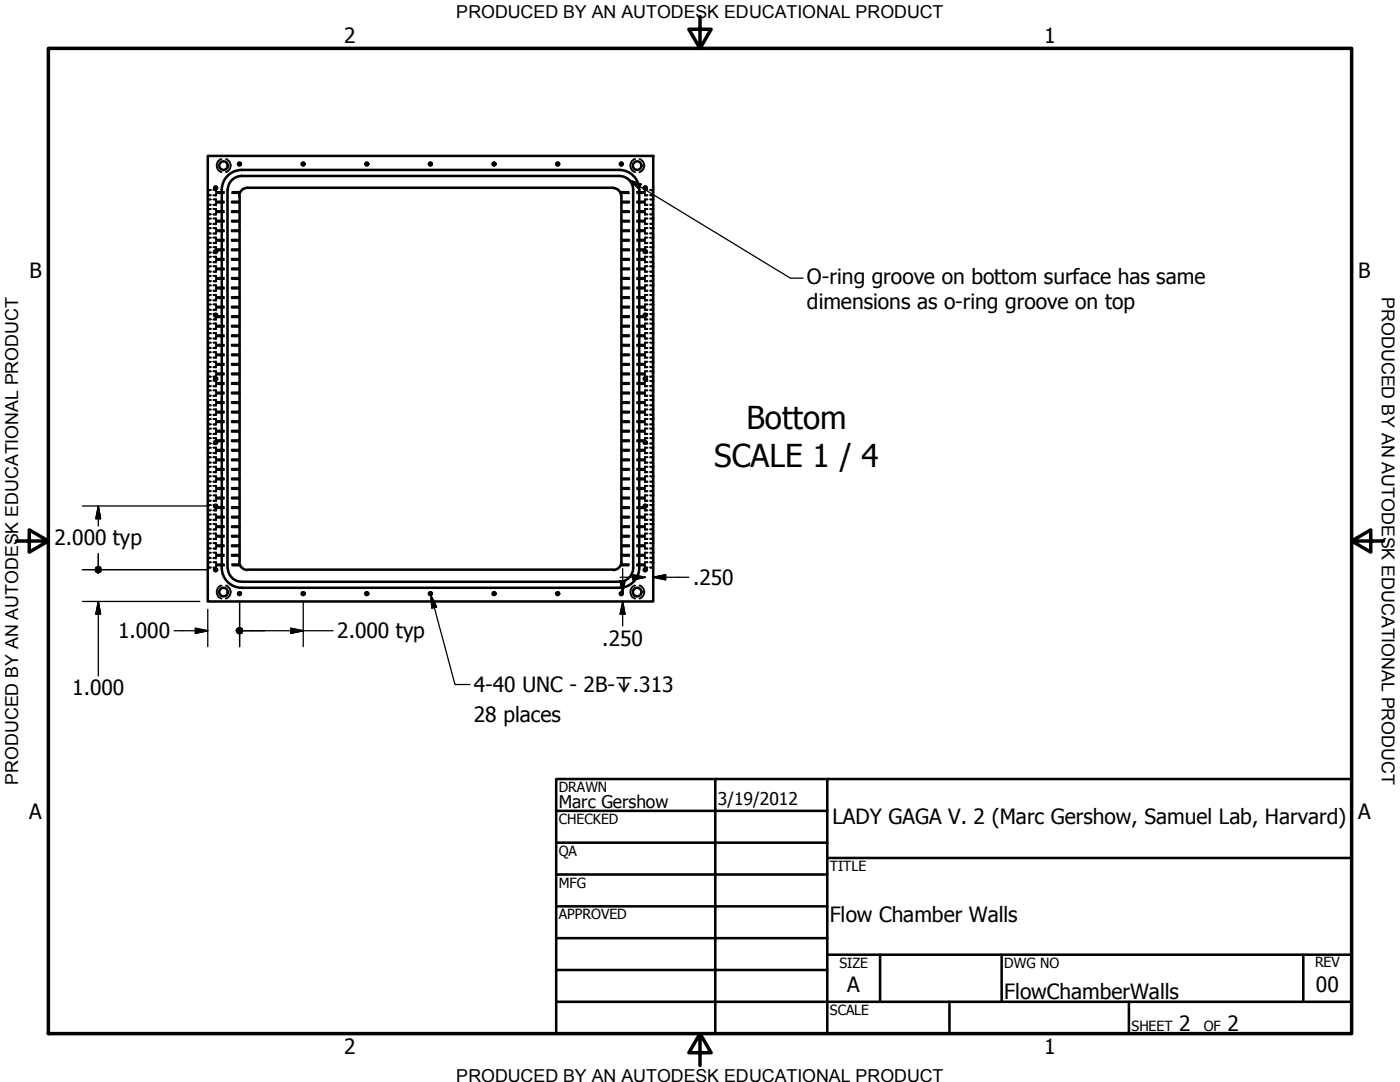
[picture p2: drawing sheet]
<svg xmlns="http://www.w3.org/2000/svg" width="279mm" height="216mm" viewBox="0 0 279 216" stroke-linecap="round" stroke-linejoin="round" font-family="sans-serif">
<defs><g id="words">
<g font-size="6.3">
<text x="149" y="85.6">Bottom</text>
<text x="142.5" y="93.1">SCALE 1 / 4</text>
</g>
<g font-size="4.2">
<text x="68.7" y="8.6">2</text>
<text x="208.4" y="8.6">1</text>
<text x="5.9" y="55.5">B</text>
<text x="161" y="56.7">O-ring groove on bottom surface has same</text>
<text x="271.1" y="55.5">B</text>
<text x="161" y="61.7">dimensions as o-ring groove on top</text>
<text x="10.9" y="108.8">2.000 typ</text>
<text x="138.3" y="116.7">.250</text>
<text x="23.6" y="127.4">1.000</text>
<text x="67.3" y="127.4">2.000 typ</text>
<text x="120.2" y="128.8">.250</text>
<text x="14.4" y="138.7">1.000</text>
<text x="94.6" y="138.1">4-40 UNC - 2B-↧.313</text>
<text x="94.6" y="144.1">28 places</text>
<text x="5.8" y="163.4">A</text>
<text x="166.1" y="164.5">LADY GAGA V. 2 (Marc Gershow, Samuel Lab, Harvard)</text>
<text x="271" y="163.4">A</text>
<text x="165.6" y="184">Flow Chamber Walls</text>
<text x="169.1" y="198">A</text>
<text x="262.6" y="198">00</text>
<text x="200.4" y="199.3">FlowChamberWalls</text>
<text x="235.3" y="205.7">2</text>
<text x="245" y="205.7">2</text>
<text x="68.7" y="210.3">2</text>
<text x="208.4" y="210.3">1</text>
</g>
<g font-size="3.6">
<text x="91.1" y="3.6">PRODUCED BY AN AUTODESK EDUCATIONAL PRODUCT</text>
<text x="275.8" y="59.3" transform="rotate(90 275.8 59.3)">PRODUCED BY AN AUTODESK EDUCATIONAL PRODUCT</text>
<text x="3.6" y="156.6" transform="rotate(-90 3.6 156.6)">PRODUCED BY AN AUTODESK EDUCATIONAL PRODUCT</text>
<text x="91.1" y="215.9">PRODUCED BY AN AUTODESK EDUCATIONAL PRODUCT</text>
</g>
<g font-size="3.5">
<text x="111.5" y="161.2">Marc Gershow</text>
<text x="143.3" y="160.7">3/19/2012</text>
</g>
<g font-size="2.8">
<text x="111.5" y="158">DRAWN</text>
<text x="111.5" y="164.4">CHECKED</text>
<text x="111.5" y="170.8">QA</text>
<text x="165.6" y="173.7">TITLE</text>
<text x="111.5" y="177.1">MFG</text>
<text x="111.5" y="183.5">APPROVED</text>
<text x="167.5" y="193.1">SIZE</text>
<text x="200.4" y="193.1">DWG NO</text>
<text x="262.4" y="193">REV</text>
<text x="165.6" y="202.5">SCALE</text>
<text x="225.8" y="205.7">SHEET</text>
<text x="240.2" y="205.7">OF</text>
</g>
</g></defs>
<!-- layer: Hidden (ANSI) -->
<g fill="none" stroke="#000" stroke-width=".38">
<path d="M41.5 39.1h.1M41.5 37.8h.1M41.5 39.7v.1M41.5 37.9h.6M41.5 39.8h.6M41.6 38.6v.3M41.6 37.9v.4M41.6 39.8v.4M41.6 38.9h.5M41.6 38.9l-.1 .1M42.6 38.9h.5M42.6 37.9h.5"/>
<path d="M42.6 39.8h.5M43.1 38.6v.5M43.1 37.8v.4M43.1 39.8v.3M43.1 38.5h1.6M43.1 38.3h1.7M44.2 31.8a1.37 1.37 0 0 0-1 1.3 1.37 1.37 0 0 0 1 1.3M45.1 31.8a1.37 1.37 0 0 1 .9 1.3 1.37 1.37 0 0 1-.9 1.3M46.3 38.5h1.6M46.4 38.3h1.6M123.8 38.3h1.7M124 38.5h1.5"/>
<path d="M126.7 31.8a1.37 1.37 0 0 0-.9 1.3 1.37 1.37 0 0 0 .9 1.3M127.1 38.3h1.6M127.1 38.5h1.6M127.6 31.8a1.37 1.37 0 0 1 1 1.3 1.37 1.37 0 0 1-1 1.3M128.7 37.8v.4M128.7 38.6v.5M128.7 39.8v.3M128.7 38.9h.5M128.7 37.9h.5M128.7 39.8h.5M129.7 37.9h.5v.4M129.7 39.8h.5v.4"/>
<path d="M129.7 38.9h.5M130.2 38.6v.3M130.2 38.9v.1M130.3 39.1h.1M130.4 37.8h-.1M130.4 39.7l-.1 .1M41.5 41h.1M41.5 42.9h.1M41.5 44.8h.1M41.5 46.7h.1M41.5 48.6h.1M41.5 50.5h.1"/>
<path d="M41.5 52.4h.1M41.5 54.3h.1M41.5 56.2h.1M41.5 58.1h.1M41.5 41.6v.1M41.5 43.5v.1M41.5 45.4v.1M41.5 47.3v.1M41.5 49.2v.1M41.5 51.1v.1M41.5 53v.1M41.5 54.9v.1"/>
<path d="M41.5 56.8v.1M41.5 58.7v.1M41.5 41.7h.6M41.5 43.6h.6M41.5 45.5h.6M41.5 47.4h.6M41.5 49.3h.6M41.5 51.2h.6M41.5 53.1h.6M41.5 55.1h.6M41.5 57h.6M41.5 58.9h.6"/>
<path d="M41.6 40.5v.3M41.6 42.4v.3M41.6 41.7v.4M41.6 44.3v.3M41.6 43.6v.4M41.6 46.2v.3M41.6 45.5v.4M41.6 48.1v.4M41.6 47.4v.4M41.6 50v.4M41.6 49.3v.4M41.6 51.9v.4"/>
<path d="M41.6 51.2v.4M41.6 53.8v.4M41.6 53.1v.4M41.6 55.8v.3M41.6 55.1v.3M41.6 57.7v.3M41.6 57v.3M41.6 59.6v.3M41.6 58.9v.3M41.6 40.8h.5M41.6 42.7h.5M41.6 44.6h.5"/>
<path d="M41.6 46.5h.5M41.6 48.5h.5M41.6 50.4h.5M41.6 52.3h.5M41.6 54.2h.5M41.6 56.1h.5M41.6 58h.5M41.6 59.9h.5M41.6 40.8l-.1 .1M41.6 42.7l-.1 .1M41.6 44.6l-.1 .1M41.6 46.5l-.1 .1"/>
<path d="M41.6 48.5h-.1M41.6 50.4h-.1M41.6 52.3h-.1M41.6 54.2h-.1M41.6 56.1h-.1M41.6 58h-.1M41.6 59.9h-.1M42.6 40.8h.5M42.6 42.7h.5M42.6 41.7h.5M42.6 44.6h.5M42.6 43.6h.5"/>
<path d="M42.6 46.5h.5M42.6 45.5h.5M42.6 48.5h.5M42.6 47.4h.5M42.6 50.4h.5M42.6 49.3h.5M42.6 52.3h.5M42.6 51.2h.5M42.6 54.2h.5M42.6 53.1h.5M42.6 56.1h.5M42.6 55.1h.5"/>
<path d="M42.6 58h.5M42.6 57h.5M42.6 59.9h.5M42.6 58.9h.5M43.1 40.5v.5M43.1 42.4v.5M43.1 41.7v.3M43.1 44.3v.5M43.1 43.6v.3M43.1 46.2v.5M43.1 45.5v.3M43.1 48.1v.5"/>
<path d="M43.1 47.4v.4M43.1 50v.5M43.1 49.3v.4M43.1 51.9v.5M43.1 51.2v.4M43.1 53.8v.5M43.1 53.1v.4M43.1 55.8v.4M43.1 55v.4M43.1 57.7v.4M43.1 56.9v.4M43.1 59.6v.4"/>
<path d="M43.1 58.8v.4M43.1 40.4h1.6M43.1 40.2h1.6M43.1 42.4h1.6M43.1 42.1h1.6M43.1 44.3h1.6M43.1 44h1.6M43.1 46.2h1.6M43.1 45.9h1.6M43.1 48.1h1.6M43.1 47.8h1.6M43.1 50h1.6"/>
<path d="M43.1 49.7h1.6M43.1 51.9h1.6M43.1 51.6h1.6M43.1 53.8h1.6M43.1 53.5h1.6M43.1 55.7h1.6M43.1 55.4h1.6M43.1 57.6h1.6M43.1 57.3h1.6M43.1 59.5h1.6M43.1 59.2h1.6M46.2 40.4h1.6"/>
<path d="M46.2 40.2h1.6M46.2 42.4h1.6M46.2 42.1h1.6M46.2 44.3h1.6M46.2 44h1.6M46.2 46.2h1.6M46.2 45.9h1.6M46.2 48.1h1.6M46.2 47.8h1.6M46.2 50h1.6M46.2 49.7h1.6M46.2 51.9h1.6"/>
<path d="M46.2 51.6h1.6M46.2 53.8h1.6M46.2 53.5h1.6M46.2 55.7h1.6M46.2 55.4h1.6M46.2 57.6h1.6M46.2 57.3h1.6M46.2 59.5h1.6M46.2 59.2h1.6M124 40.4h1.6M124 40.2h1.6M124 42.4h1.6"/>
<path d="M124 42.1h1.6M124 44.3h1.6M124 44h1.6M124 46.2h1.6M124 45.9h1.6M124 48.1h1.6M124 47.8h1.6M124 50h1.6M124 49.7h1.6M124 51.9h1.6M124 51.6h1.6M124 53.8h1.6"/>
<path d="M124 53.5h1.6M124 55.7h1.6M124 55.4h1.6M124 57.6h1.6M124 57.3h1.6M124 59.5h1.6M124 59.2h1.6M127.1 40.4h1.6M127.1 40.2h1.6M127.1 42.4h1.6M127.1 42.1h1.6M127.1 44.3h1.6"/>
<path d="M127.1 44h1.6M127.1 46.2h1.6M127.1 45.9h1.6M127.1 48.1h1.6M127.1 47.8h1.6M127.1 50h1.6M127.1 49.7h1.6M127.1 51.9h1.6M127.1 51.6h1.6M127.1 53.8h1.6M127.1 53.5h1.6M127.1 55.7h1.6"/>
<path d="M127.1 55.4h1.6M127.1 57.6h1.6M127.1 57.3h1.6M127.1 59.5h1.6M127.1 59.2h1.6M128.7 40.5v.5M128.7 41.7v.3M128.7 42.4v.5M128.7 43.6v.3M128.7 44.3v.5M128.7 45.5v.3M128.7 46.2v.5"/>
<path d="M128.7 47.4v.4M128.7 48.1v.5M128.7 49.3v.4M128.7 50v.5M128.7 51.2v.4M128.7 51.9v.5M128.7 53.1v.4M128.7 53.8v.5M128.7 55v.4M128.7 55.8v.4M128.7 56.9v.4M128.7 57.7v.4"/>
<path d="M128.7 58.8v.4M128.7 59.6v.4M128.7 40.8h.5M128.7 42.7h.5M128.7 41.7h.5M128.7 44.6h.5M128.7 43.6h.5M128.7 46.5h.5M128.7 45.5h.5M128.7 48.5h.5M128.7 47.4h.5M128.7 50.4h.5"/>
<path d="M128.7 49.3h.5M128.7 52.3h.5M128.7 51.2h.5M128.7 54.2h.5M128.7 53.1h.5M128.7 56.1h.5M128.7 55.1h.5M128.7 58h.5M128.7 57h.5M128.7 59.9h.5M128.7 58.9h.5M129.7 41.7h.5v.4"/>
<path d="M129.7 43.6h.5v.4M129.7 45.5h.5v.4M129.7 47.4h.5v.4M129.7 49.3h.5v.4M129.7 51.2h.5v.4M129.7 53.1h.5v.4M129.7 55.1h.5v.3M129.7 57h.5v.3M129.7 58.9h.5v.3M129.7 40.8h.5M129.7 42.7h.5M129.7 44.6h.5"/>
<path d="M129.7 46.5h.5M129.7 48.5h.5M129.7 50.4h.5M129.7 52.3h.5M129.7 54.2h.5M129.7 56.1h.5M129.7 58h.5M129.7 59.9h.5M130.2 40.5v.3M130.2 42.4v.3M130.2 44.3v.3M130.2 46.2v.3"/>
<path d="M130.2 48.1v.4M130.2 50v.4M130.2 51.9v.4M130.2 53.8v.4M130.2 55.8v.3M130.2 57.7v.3M130.2 59.6v.3M130.2 40.8v.1M130.2 42.7v.1M130.2 44.6v.1M130.2 46.5v.1M130.2 48.5h.1"/>
<path d="M130.2 50.4h.1M130.2 52.3h.1M130.2 54.2h.1M130.2 56.1h.1M130.2 58h.1M130.2 59.9h.1M130.3 41h.1M130.3 42.9h.1M130.3 44.8h.1M130.3 46.7h.1M130.3 48.6h.1M130.3 50.5h.1"/>
<path d="M130.3 52.4h.1M130.3 54.3h.1M130.3 56.2h.1M130.3 58.1h.1M130.4 41.6l-.1 .1M130.4 43.5l-.1 .1M130.4 45.4l-.1 .1M130.4 47.3l-.1 .1M130.4 49.2l-.1 .1M130.4 51.1l-.1 .1M130.4 53l-.1 .1M130.4 54.9l-.1 .1"/>
<path d="M130.4 56.8l-.1 .1M130.4 58.7l-.1 .1M41.5 60h.1M41.5 61.9h.1M41.5 63.8h.1M41.5 65.7h.1M41.5 67.6h.1M41.5 69.5h.1M41.5 71.4h.1M41.5 73.3h.1M41.5 75.2h.1M41.5 77.2h.1"/>
<path d="M41.5 79.1h.1M41.5 60.6v.1M41.5 62.5v.1M41.5 64.5h.1M41.5 66.4h.1M41.5 68.3h.1M41.5 70.2h.1M41.5 72.1h.1M41.5 74h.1M41.5 75.9h.1M41.5 77.8v.1M41.5 79.7v.1"/>
<path d="M41.5 60.8h.6M41.5 62.7h.6M41.5 64.6h.6M41.5 66.5h.6M41.5 68.4h.6M41.5 70.3h.6M41.5 72.2h.6M41.5 74.1h.6M41.5 76h.6M41.5 77.9h.6M41.5 79.8h.6M41.6 61.5v.3"/>
<path d="M41.6 60.8v.4M41.6 63.4v.3M41.6 62.7v.4M41.6 65.3v.3M41.6 64.6v.4M41.6 67.2v.3M41.6 66.5v.4M41.6 69.1v.3M41.6 68.4v.4M41.6 71v.3M41.6 70.3v.4M41.6 72.9v.3"/>
<path d="M41.6 72.2v.4M41.6 74.8v.3M41.6 74.1v.4M41.6 76.7v.3M41.6 76v.4M41.6 78.6v.3M41.6 77.9v.4M41.6 79.8v.4M41.6 61.8h.5M41.6 63.7h.5M41.6 65.6h.5M41.6 67.5h.5"/>
<path d="M41.6 69.4h.5M41.6 71.3h.5M41.6 73.2h.5M41.6 75.1h.5M41.6 77h.5M41.6 78.9h.5M41.6 61.8h-.1M41.6 63.7l-.1 .1M41.6 65.6l-.1 .1M41.6 67.5l-.1 .1M41.6 69.4l-.1 .1M41.6 71.3l-.1 .1"/>
<path d="M41.6 73.2l-.1 .1M41.6 75.1l-.1 .1M41.6 77l-.1 .1M41.6 78.9l-.1 .1M42.6 61.8h.5M42.6 60.8h.5M42.6 63.7h.5M42.6 62.7h.5M42.6 65.6h.5M42.6 64.6h.5M42.6 67.5h.5M42.6 66.5h.5"/>
<path d="M42.6 69.4h.5M42.6 68.4h.5M42.6 71.3h.5M42.6 70.3h.5M42.6 73.2h.5M42.6 72.2h.5M42.6 75.1h.5M42.6 74.1h.5M42.6 77h.5M42.6 76h.5M42.6 78.9h.5M42.6 77.9h.5"/>
<path d="M42.6 79.8h.5M43.1 61.5v.4M43.1 60.7v.4M43.1 63.4v.4M43.1 62.6v.4M43.1 65.3v.4M43.1 64.5v.4M43.1 67.2v.4M43.1 66.4v.4M43.1 69.1v.4M43.1 68.3v.4M43.1 71v.4"/>
<path d="M43.1 70.2v.4M43.1 72.9v.4M43.1 72.1v.4M43.1 74.8v.4M43.1 74v.4M43.1 76.7v.5M43.1 75.9v.4M43.1 78.6v.5M43.1 77.9v.3M43.1 79.8v.3M43.1 61.4h1.6M43.1 61.2h1.6"/>
<path d="M43.1 63.3h1.6M43.1 63.1h1.6M43.1 65.2h1.6M43.1 65h1.6M43.1 67.1h1.6M43.1 66.9h1.6M43.1 69h1.6M43.1 68.8h1.6M43.1 70.9h1.6M43.1 70.7h1.6M43.1 72.8h1.6M43.1 72.6h1.6"/>
<path d="M43.1 74.7h1.6M43.1 74.5h1.6M43.1 76.6h1.6M43.1 76.4h1.6M43.1 78.5h1.6M43.1 78.3h1.6M46.2 61.4h1.6M46.2 61.2h1.6M46.2 63.3h1.6M46.2 63.1h1.6M46.2 65.2h1.6M46.2 65h1.6"/>
<path d="M46.2 67.1h1.6M46.2 66.9h1.6M46.2 69h1.6M46.2 68.8h1.6M46.2 70.9h1.6M46.2 70.7h1.6M46.2 72.8h1.6M46.2 72.6h1.6M46.2 74.7h1.6M46.2 74.5h1.6M46.2 76.6h1.6M46.2 76.4h1.6"/>
<path d="M46.2 78.5h1.6M46.2 78.3h1.6M124 61.4h1.6M124 61.2h1.6M124 63.3h1.6M124 63.1h1.6M124 65.2h1.6M124 65h1.6M124 67.1h1.6M124 66.9h1.6M124 69h1.6M124 68.8h1.6"/>
<path d="M124 70.9h1.6M124 70.7h1.6M124 72.8h1.6M124 72.6h1.6M124 74.7h1.6M124 74.5h1.6M124 76.6h1.6M124 76.4h1.6M124 78.5h1.6M124 78.3h1.6M127.1 61.4h1.6M127.1 61.2h1.6"/>
<path d="M127.1 63.3h1.6M127.1 63.1h1.6M127.1 65.2h1.6M127.1 65h1.6M127.1 67.1h1.6M127.1 66.9h1.6M127.1 69h1.6M127.1 68.8h1.6M127.1 70.9h1.6M127.1 70.7h1.6M127.1 72.8h1.6M127.1 72.6h1.6"/>
<path d="M127.1 74.7h1.6M127.1 74.5h1.6M127.1 76.6h1.6M127.1 76.4h1.6M127.1 78.5h1.6M127.1 78.3h1.6M128.7 60.7v.4M128.7 61.5v.4M128.7 62.6v.4M128.7 63.4v.4M128.7 64.5v.4M128.7 65.3v.4"/>
<path d="M128.7 66.4v.4M128.7 67.2v.4M128.7 68.3v.4M128.7 69.1v.4M128.7 70.2v.4M128.7 71v.4M128.7 72.1v.4M128.7 72.9v.4M128.7 74v.4M128.7 74.8v.4M128.7 75.9v.4M128.7 76.7v.5"/>
<path d="M128.7 77.9v.3M128.7 78.6v.5M128.7 79.8v.3M128.7 61.8h.5M128.7 60.8h.5M128.7 63.7h.5M128.7 62.7h.5M128.7 65.6h.5M128.7 64.6h.5M128.7 67.5h.5M128.7 66.5h.5M128.7 69.4h.5"/>
<path d="M128.7 68.4h.5M128.7 71.3h.5M128.7 70.3h.5M128.7 73.2h.5M128.7 72.2h.5M128.7 75.1h.5M128.7 74.1h.5M128.7 77h.5M128.7 76h.5M128.7 78.9h.5M128.7 77.9h.5M128.7 79.8h.5"/>
<path d="M129.7 60.8h.5v.4M129.7 62.7h.5v.4M129.7 64.6h.5v.4M129.7 66.5h.5v.4M129.7 68.4h.5v.4M129.7 70.3h.5v.4M129.7 72.2h.5v.4M129.7 74.1h.5v.4M129.7 76h.5v.4M129.7 77.9h.5v.4M129.7 79.8h.5v.4M129.7 61.8h.5"/>
<path d="M129.7 63.7h.5M129.7 65.6h.5M129.7 67.5h.5M129.7 69.4h.5M129.7 71.3h.5M129.7 73.2h.5M129.7 75.1h.5M129.7 77h.5M129.7 78.9h.5M130.2 61.5v.3M130.2 63.4v.3M130.2 65.3v.3"/>
<path d="M130.2 67.2v.3M130.2 69.1v.3M130.2 71v.3M130.2 72.9v.3M130.2 74.8v.3M130.2 76.7v.3M130.2 78.6v.3M130.2 61.8h.1M130.2 63.7v.1M130.2 65.6v.1M130.2 67.5v.1M130.2 69.4v.1"/>
<path d="M130.2 71.3v.1M130.2 73.2v.1M130.2 75.1v.1M130.2 77v.1M130.2 78.9v.1M130.3 60h.1M130.3 61.9h.1M130.3 63.8h.1M130.3 65.7h.1M130.3 67.6h.1M130.3 69.5h.1M130.3 71.4h.1"/>
<path d="M130.3 73.3h.1M130.3 75.2h.1M130.3 77.2h.1M130.3 79.1h.1M130.4 60.6l-.1 .1M130.4 62.5l-.1 .1M130.4 64.5h-.1M130.4 66.4h-.1M130.4 68.3h-.1M130.4 70.2h-.1M130.4 72.1h-.1M130.4 74h-.1"/>
<path d="M130.4 75.9h-.1M130.4 77.8l-.1 .1M130.4 79.7l-.1 .1M41.5 81h.1M41.5 82.9h.1M41.5 84.8h.1M41.5 86.7h.1M41.5 88.6h.1M41.5 90.5h.1M41.5 92.4h.1M41.5 94.3h.1M41.5 96.2h.1"/>
<path d="M41.5 98.1h.1M41.5 81.6v.1M41.5 83.5v.1M41.5 85.4v.1M41.5 87.3v.1M41.5 89.2v.1M41.5 91.1v.1M41.5 93v.1M41.5 94.9v.1M41.5 96.8v.1M41.5 98.7v.1M41.5 81.7h.6"/>
<path d="M41.5 83.6h.6M41.5 85.5h.6M41.5 87.4h.6M41.5 89.3h.6M41.5 91.2h.6M41.5 93.2h.6M41.5 95.1h.6M41.5 97h.6M41.5 98.9h.6M41.6 80.5v.3M41.6 82.4v.3M41.6 81.7v.4"/>
<path d="M41.6 84.3v.3M41.6 83.6v.4M41.6 86.2v.4M41.6 85.5v.4M41.6 88.1v.4M41.6 87.4v.4M41.6 90v.4M41.6 89.3v.4M41.6 91.9v.4M41.6 91.2v.4M41.6 93.9v.3M41.6 93.2v.3"/>
<path d="M41.6 95.8v.3M41.6 95.1v.3M41.6 97.7v.3M41.6 97v.3M41.6 99.6v.3M41.6 98.9v.4M41.6 80.8h.5M41.6 82.7h.5M41.6 84.6h.5M41.6 86.6h.5M41.6 88.5h.5M41.6 90.4h.5"/>
<path d="M41.6 92.3h.5M41.6 94.2h.5M41.6 96.1h.5M41.6 98h.5M41.6 99.9h.5M41.6 80.8l-.1 .1M41.6 82.7l-.1 .1M41.6 84.6l-.1 .1M41.6 86.6h-.1M41.6 88.5h-.1M41.6 90.4h-.1M41.6 92.3h-.1"/>
<path d="M41.6 94.2h-.1M41.6 96.1h-.1M41.6 98h-.1M41.6 99.9h-.1M42.6 80.8h.5M42.6 82.7h.5M42.6 81.7h.5M42.6 84.6h.5M42.6 83.6h.5M42.6 86.6h.5M42.6 85.5h.5M42.6 88.5h.5"/>
<path d="M42.6 87.4h.5M42.6 90.4h.5M42.6 89.3h.5M42.6 92.3h.5M42.6 91.2h.5M42.6 94.2h.5M42.6 93.2h.5M42.6 96.1h.5M42.6 95.1h.5M42.6 98h.5M42.6 97h.5M42.6 99.9h.5"/>
<path d="M42.6 98.9h.5M43.1 80.5v.5M43.1 82.4v.5M43.1 81.7v.3M43.1 84.3v.5M43.1 83.6v.3M43.1 86.2v.5M43.1 85.5v.4M43.1 88.1v.5M43.1 87.4v.4M43.1 90v.5M43.1 89.3v.4"/>
<path d="M43.1 91.9v.5M43.1 91.2v.4M43.1 93.9v.4M43.1 93.1v.4M43.1 95.8v.4M43.1 95v.4M43.1 97.7v.4M43.1 96.9v.4M43.1 99.6v.4M43.1 98.8v.4M43.1 80.5h1.6M43.1 80.2h1.6"/>
<path d="M43.1 82.4h1.6M43.1 82.1h1.6M43.1 84.3h1.6M43.1 84h1.6M43.1 86.2h1.6M43.1 85.9h1.6M43.1 88.1h1.6M43.1 87.8h1.6M43.1 90h1.6M43.1 89.7h1.6M43.1 91.9h1.6M43.1 91.6h1.6"/>
<path d="M43.1 93.8h1.6M43.1 93.5h1.6M43.1 95.7h1.6M43.1 95.4h1.6M43.1 97.6h1.6M43.1 97.3h1.6M43.1 99.5h1.6M43.1 99.3h1.6M46.2 80.5h1.6M46.2 80.2h1.6M46.2 82.4h1.6M46.2 82.1h1.6"/>
<path d="M46.2 84.3h1.6M46.2 84h1.6M46.2 86.2h1.6M46.2 85.9h1.6M46.2 88.1h1.6M46.2 87.8h1.6M46.2 90h1.6M46.2 89.7h1.6M46.2 91.9h1.6M46.2 91.6h1.6M46.2 93.8h1.6M46.2 93.5h1.6"/>
<path d="M46.2 95.7h1.6M46.2 95.4h1.6M46.2 97.6h1.6M46.2 97.3h1.6M46.2 99.5h1.6M46.2 99.3h1.6M124 80.5h1.6M124 80.2h1.6M124 82.4h1.6M124 82.1h1.6M124 84.3h1.6M124 84h1.6"/>
<path d="M124 86.2h1.6M124 85.9h1.6M124 88.1h1.6M124 87.8h1.6M124 90h1.6M124 89.7h1.6M124 91.9h1.6M124 91.6h1.6M124 93.8h1.6M124 93.5h1.6M124 95.7h1.6M124 95.4h1.6"/>
<path d="M124 97.6h1.6M124 97.3h1.6M124 99.5h1.6M124 99.3h1.6M127.1 80.5h1.6M127.1 80.2h1.6M127.1 82.4h1.6M127.1 82.1h1.6M127.1 84.3h1.6M127.1 84h1.6M127.1 86.2h1.6M127.1 85.9h1.6"/>
<path d="M127.1 88.1h1.6M127.1 87.8h1.6M127.1 90h1.6M127.1 89.7h1.6M127.1 91.9h1.6M127.1 91.6h1.6M127.1 93.8h1.6M127.1 93.5h1.6M127.1 95.7h1.6M127.1 95.4h1.6M127.1 97.6h1.6M127.1 97.3h1.6"/>
<path d="M127.1 99.5h1.6M127.1 99.3h1.6M128.7 80.5v.5M128.7 81.7v.3M128.7 82.4v.5M128.7 83.6v.3M128.7 84.3v.5M128.7 85.5v.4M128.7 86.2v.5M128.7 87.4v.4M128.7 88.1v.5M128.7 89.3v.4"/>
<path d="M128.7 90v.5M128.7 91.2v.4M128.7 91.9v.5M128.7 93.1v.4M128.7 93.9v.4M128.7 95v.4M128.7 95.8v.4M128.7 96.9v.4M128.7 97.7v.4M128.7 98.8v.4M128.7 99.6v.4M128.7 80.8h.5"/>
<path d="M128.7 82.7h.5M128.7 81.7h.5M128.7 84.6h.5M128.7 83.6h.5M128.7 86.6h.5M128.7 85.5h.5M128.7 88.5h.5M128.7 87.4h.5M128.7 90.4h.5M128.7 89.3h.5M128.7 92.3h.5M128.7 91.2h.5"/>
<path d="M128.7 94.2h.5M128.7 93.2h.5M128.7 96.1h.5M128.7 95.1h.5M128.7 98h.5M128.7 97h.5M128.7 99.9h.5M128.7 98.9h.5M129.7 81.7h.5v.4M129.7 83.6h.5v.4M129.7 85.5h.5v.4M129.7 87.4h.5v.4"/>
<path d="M129.7 89.3h.5v.4M129.7 91.2h.5v.4M129.7 93.2h.5v.3M129.7 95.1h.5v.3M129.7 97h.5v.3M129.7 98.9h.5v.4M129.7 80.8h.5M129.7 82.7h.5M129.7 84.6h.5M129.7 86.6h.5M129.7 88.5h.5M129.7 90.4h.5"/>
<path d="M129.7 92.3h.5M129.7 94.2h.5M129.7 96.1h.5M129.7 98h.5M129.7 99.9h.5M130.2 80.5v.3M130.2 82.4v.3M130.2 84.3v.3M130.2 86.2v.4M130.2 88.1v.4M130.2 90v.4M130.2 91.9v.4"/>
<path d="M130.2 93.9v.3M130.2 95.8v.3M130.2 97.7v.3M130.2 99.6v.3M130.2 80.8v.1M130.2 82.7v.1M130.2 84.6v.1M130.2 86.6h.1M130.2 88.5h.1M130.2 90.4h.1M130.2 92.3h.1M130.2 94.2h.1"/>
<path d="M130.2 96.1h.1M130.2 98h.1M130.2 99.9h.1M130.3 81h.1M130.3 82.9h.1M130.3 84.8h.1M130.3 86.7h.1M130.3 88.6h.1M130.3 90.5h.1M130.3 92.4h.1M130.3 94.3h.1M130.3 96.2h.1"/>
<path d="M130.3 98.1h.1M130.4 81.6l-.1 .1M130.4 83.5l-.1 .1M130.4 85.4l-.1 .1M130.4 87.3l-.1 .1M130.4 89.2l-.1 .1M130.4 91.1l-.1 .1M130.4 93l-.1 .1M130.4 94.9l-.1 .1M130.4 96.8l-.1 .1M130.4 98.7l-.1 .1M41.5 100h.1"/>
<path d="M41.5 101.9h.1M41.5 103.8h.1M41.5 105.7h.1M41.5 107.6h.1M41.5 109.5h.1M41.5 111.4h.1M41.5 113.3h.1M41.5 100.6v.1M41.5 102.6h.1M41.5 104.5h.1M41.5 106.4h.1M41.5 108.3h.1"/>
<path d="M41.5 110.2h.1M41.5 112.1h.1M41.5 100.8h.6M41.5 102.7h.6M41.5 104.6h.6M41.5 106.5h.6M41.5 108.4h.6M41.5 110.3h.6M41.5 112.2h.6M41.6 101.5v.3M41.6 100.8v.4M41.6 103.4v.3"/>
<path d="M41.6 102.7v.4M41.6 105.3v.3M41.6 104.6v.4M41.6 107.2v.3M41.6 106.5v.4M41.6 109.1v.3M41.6 108.4v.4M41.6 111v.3M41.6 110.3v.4M41.6 112.9v.3M41.6 112.2v.4M41.6 101.8h.5"/>
<path d="M41.6 103.7h.5M41.6 105.6h.5M41.6 107.5h.5M41.6 109.4h.5M41.6 111.3h.5M41.6 113.2h.5M41.6 101.8l-.1 .1M41.6 103.7l-.1 .1M41.6 105.6l-.1 .1M41.6 107.5l-.1 .1M41.6 109.4l-.1 .1M41.6 111.3l-.1 .1"/>
<path d="M41.6 113.2l-.1 .1M42.6 101.8h.5M42.6 100.8h.5M42.6 103.7h.5M42.6 102.7h.5M42.6 105.6h.5M42.6 104.6h.5M42.6 107.5h.5M42.6 106.5h.5M42.6 109.4h.5M42.6 108.4h.5M42.6 111.3h.5"/>
<path d="M42.6 110.3h.5M42.6 113.2h.5M42.6 112.2h.5M43.1 101.5v.4M43.1 100.7v.4M43.1 103.4v.4M43.1 102.6v.4M43.1 105.3v.4M43.1 104.5v.4M43.1 107.2v.4M43.1 106.4v.4M43.1 109.1v.4"/>
<path d="M43.1 108.3v.4M43.1 111v.4M43.1 110.2v.4M43.1 112.9v.4M43.1 112.1v.4M43.1 101.4h1.6M43.1 101.2h1.6M43.1 103.3h1.6M43.1 103.1h1.6M43.1 105.2h1.6M43.1 105h1.6M43.1 107.1h1.6"/>
<path d="M43.1 106.9h1.6M43.1 109h1.6M43.1 108.8h1.6M43.1 110.9h1.6M43.1 110.7h1.6M43.1 112.8h1.7M43.1 112.6h1.6M44.2 116.8a1.37 1.37 0 0 0-1 1.3 1.37 1.37 0 0 0 1 1.3M45.1 116.8a1.37 1.37 0 0 1 .9 1.3 1.37 1.37 0 0 1-.9 1.3M46.2 101.4h1.6M46.2 101.2h1.6M46.2 103.3h1.6"/>
<path d="M46.2 103.1h1.6M46.2 105.2h1.6M46.2 105h1.6M46.2 107.1h1.6M46.2 106.9h1.6M46.2 109h1.6M46.2 108.8h1.6M46.2 110.9h1.6M46.2 110.7h1.6M46.3 112.6h1.6M46.4 112.8h1.6M123.8 112.8h1.7"/>
<path d="M124 112.6h1.5M124 101.4h1.6M124 101.2h1.6M124 103.3h1.6M124 103.1h1.6M124 105.2h1.6M124 105h1.6M124 107.1h1.6M124 106.9h1.6M124 109h1.6M124 108.8h1.6M124 110.9h1.6"/>
<path d="M124 110.7h1.6M126.7 116.8a1.37 1.37 0 0 0-.9 1.3 1.37 1.37 0 0 0 .9 1.3M127.1 112.8h1.6M127.1 101.4h1.6M127.1 101.2h1.6M127.1 103.3h1.6M127.1 103.1h1.6M127.1 105.2h1.6M127.1 105h1.6M127.1 107.1h1.6M127.1 106.9h1.6M127.1 109h1.6"/>
<path d="M127.1 108.8h1.6M127.1 110.9h1.6M127.1 110.7h1.6M127.1 112.6h1.6M127.6 116.8a1.37 1.37 0 0 1 1 1.3 1.37 1.37 0 0 1-1 1.3M128.7 100.7v.4M128.7 101.5v.4M128.7 102.6v.4M128.7 103.4v.4M128.7 104.5v.4M128.7 105.3v.4M128.7 106.4v.4"/>
<path d="M128.7 107.2v.4M128.7 108.3v.4M128.7 109.1v.4M128.7 110.2v.4M128.7 111v.4M128.7 112.1v.4M128.7 112.9v.4M128.7 101.8h.5M128.7 100.8h.5M128.7 103.7h.5M128.7 102.7h.5M128.7 105.6h.5"/>
<path d="M128.7 104.6h.5M128.7 107.5h.5M128.7 106.5h.5M128.7 109.4h.5M128.7 108.4h.5M128.7 111.3h.5M128.7 110.3h.5M128.7 113.2h.5M128.7 112.2h.5M129.7 100.8h.5v.4M129.7 102.7h.5v.4M129.7 104.6h.5v.4"/>
<path d="M129.7 106.5h.5v.4M129.7 108.4h.5v.4M129.7 110.3h.5v.4M129.7 112.2h.5v.4M129.7 101.8h.5M129.7 103.7h.5M129.7 105.6h.5M129.7 107.5h.5M129.7 109.4h.5M129.7 111.3h.5M129.7 113.2h.5M130.2 101.5v.3"/>
<path d="M130.2 103.4v.3M130.2 105.3v.3M130.2 107.2v.3M130.2 109.1v.3M130.2 111v.3M130.2 112.9v.3M130.2 101.8v.1M130.2 103.7v.1M130.2 105.6v.1M130.2 107.5v.1M130.2 109.4v.1M130.2 111.3v.1"/>
<path d="M130.2 113.2v.1M130.3 100h.1M130.3 101.9h.1M130.3 103.8h.1M130.3 105.7h.1M130.3 107.6h.1M130.3 109.5h.1M130.3 111.4h.1M130.3 113.3h.1M130.4 100.6l-.1 .1M130.4 102.6h-.1M130.4 104.5h-.1"/>
<path d="M130.4 106.4h-.1M130.4 108.3h-.1M130.4 110.2h-.1M130.4 112.1h-.1"/>
</g>
<!-- layer: Hidden Narrow (ANSI) -->
<g fill="none" stroke="#000" stroke-width=".51">
<path d="M41.5 31.1h88.9v88.9h-88.9zM45.4 37.8v75.5M47.8 39.1v73M48.2 35.1h75.4M48.2 33.9h75.4M48.2 35.1a2.76 2.76 0 0 0-2.7 2.8M48.2 33.9a4 4 0 0 0-3.9 3.9v75.5a4 4 0 0 0 3.9 4M122.4 37.5a1.56 1.56 0 0 1 1.6 1.6M122.4 37.5h-73a1.62 1.62 0 0 0-1.6 1.6M123.6 35.1a2.76 2.76 0 0 1 2.8 2.7v75.5a2.76 2.76 0 0 1-2.8 2.8M123.6 33.9a4 4 0 0 1 4 3.9v75.5a4 4 0 0 1-4 4M124 39.1v73"/>
<path d="M45.5 113.3a2.76 2.76 0 0 0 2.7 2.8M47.8 112.1a1.62 1.62 0 0 0 1.6 1.6M48.2 116.1h75.4M48.2 117.3h75.4M49.4 113.7h73M124 112.1a1.62 1.62 0 0 1-1.6 1.6"/>
<circle cx="43" cy="37.5" r=".29"/>
<circle cx="44.6" cy="33.1" r=".86"/>
<circle cx="47.8" cy="32.7" r=".29"/>
<circle cx="60.5" cy="32.7" r=".29"/>
<circle cx="73.2" cy="32.7" r=".29"/>
<circle cx="85.9" cy="32.7" r=".29"/>
<circle cx="98.6" cy="32.7" r=".29"/>
<circle cx="111.3" cy="32.7" r=".29"/>
<circle cx="124" cy="32.7" r=".29"/>
<circle cx="127.2" cy="33.1" r=".86"/>
<circle cx="128.7" cy="37.5" r=".29"/>
<circle cx="43" cy="50.2" r=".29"/>
<circle cx="128.7" cy="50.2" r=".29"/>
<circle cx="43" cy="62.9" r=".29"/>
<circle cx="43" cy="75.6" r=".29"/>
<circle cx="128.7" cy="75.6" r=".29"/>
<circle cx="128.7" cy="62.9" r=".29"/>
<circle cx="43" cy="88.3" r=".29"/>
<circle cx="128.7" cy="88.3" r=".29"/>
<circle cx="43" cy="101" r=".29"/>
<circle cx="43" cy="113.7" r=".29"/>
<circle cx="44.6" cy="118.1" r=".86"/>
<circle cx="47.8" cy="118.5" r=".29"/>
<circle cx="60.5" cy="118.5" r=".29"/>
<circle cx="73.2" cy="118.5" r=".29"/>
<circle cx="85.9" cy="118.5" r=".29"/>
<circle cx="98.6" cy="118.5" r=".29"/>
<circle cx="111.3" cy="118.5" r=".29"/>
<circle cx="124" cy="118.5" r=".29"/>
<circle cx="127.2" cy="118.1" r=".86"/>
<circle cx="128.7" cy="101" r=".29"/>
<circle cx="128.7" cy="113.7" r=".29"/>
</g>
<!-- layer: Hidden (ANSI) -->
<g fill="#000">
<circle cx="130.2" cy="37.9" r=".19"/>
<circle cx="130.2" cy="39.8" r=".19"/>
<circle cx="130.2" cy="43.6" r=".19"/>
<circle cx="130.2" cy="53.1" r=".19"/>
<circle cx="130.2" cy="55.1" r=".19"/>
<circle cx="130.2" cy="41.7" r=".19"/>
<circle cx="130.2" cy="49.3" r=".19"/>
<circle cx="130.2" cy="45.5" r=".19"/>
<circle cx="130.2" cy="51.2" r=".19"/>
<circle cx="130.2" cy="57" r=".19"/>
<circle cx="130.2" cy="58.9" r=".19"/>
<circle cx="130.2" cy="47.4" r=".19"/>
<circle cx="130.2" cy="68.4" r=".19"/>
<circle cx="130.2" cy="72.2" r=".19"/>
<circle cx="130.2" cy="77.9" r=".19"/>
<circle cx="130.2" cy="70.3" r=".19"/>
<circle cx="130.2" cy="62.7" r=".19"/>
<circle cx="130.2" cy="66.5" r=".19"/>
<circle cx="130.2" cy="64.6" r=".19"/>
<circle cx="130.2" cy="76" r=".19"/>
<circle cx="130.2" cy="79.8" r=".19"/>
<circle cx="130.2" cy="60.8" r=".19"/>
<circle cx="130.2" cy="74.1" r=".19"/>
<circle cx="130.2" cy="81.7" r=".19"/>
<circle cx="130.2" cy="83.6" r=".19"/>
<circle cx="130.2" cy="85.5" r=".19"/>
<circle cx="130.2" cy="87.4" r=".19"/>
<circle cx="130.2" cy="91.2" r=".19"/>
<circle cx="130.2" cy="93.2" r=".19"/>
<circle cx="130.2" cy="95.1" r=".19"/>
<circle cx="130.2" cy="97" r=".19"/>
<circle cx="130.2" cy="98.9" r=".19"/>
<circle cx="130.2" cy="89.3" r=".19"/>
<circle cx="130.2" cy="108.4" r=".19"/>
<circle cx="130.2" cy="104.6" r=".19"/>
<circle cx="130.2" cy="106.5" r=".19"/>
<circle cx="130.2" cy="110.3" r=".19"/>
<circle cx="130.2" cy="112.2" r=".19"/>
<circle cx="130.2" cy="100.8" r=".19"/>
<circle cx="130.2" cy="102.7" r=".19"/>
</g>
<!-- layer: Border (ANSI) -->
<g fill="none" stroke="#000" stroke-width=".25">
<path d="M41.5 39.1h.5M41.5 37.8h.5M41.5 39.8h.5M42.5 39.1h.6M42.5 37.8h.6M42.5 39.8h.6M42.9 37.1a.37 .37 0 0 1 .5 .4 .37 .37 0 0 1-.5 .3M47.6 32.4a.37 .37 0 0 1 .6 .3 .37 .37 0 0 1-.6 .3M60.3 32.4a.37 .37 0 0 1 .6 .3 .37 .37 0 0 1-.6 .3M73 32.4a.37 .37 0 0 1 .6 .3 .37 .37 0 0 1-.6 .3M85.7 32.4a.37 .37 0 0 1 .6 .3 .37 .37 0 0 1-.6 .3M98.4 32.4a.37 .37 0 0 1 .6 .3 .37 .37 0 0 1-.6 .3"/>
<path d="M111.1 32.4a.37 .37 0 0 1 .6 .3 .37 .37 0 0 1-.6 .3M123.8 32.4a.37 .37 0 0 1 .6 .3 .37 .37 0 0 1-.6 .3M128.6 37.1a.37 .37 0 0 1 .6 .4 .37 .37 0 0 1-.6 .3M128.7 39.1h.5M128.7 37.8h.5M128.7 39.8h.5M129.8 39.1h.5M129.8 37.8h.5M129.8 39.8h.5M41.5 41h.5M41.5 42.9h.5M41.5 41.7h.5"/>
<path d="M41.5 44.8h.5M41.5 43.6h.5M41.5 46.7h.5M41.5 45.5h.5M41.5 48.6h.5M41.5 47.4h.5M41.5 50.5h.5M41.5 49.3h.5M41.5 52.4h.5M41.5 51.2h.5M41.5 54.3h.5M41.5 53.1h.5"/>
<path d="M41.5 56.2h.5M41.5 55h.5M41.5 58.1h.5M41.5 56.9h.5M41.5 58.8h.5M42.5 41h.6M42.5 42.9h.6M42.5 41.7h.6M42.5 44.8h.6M42.5 43.6h.6M42.5 46.7h.6M42.5 45.5h.6"/>
<path d="M42.5 48.6h.6M42.5 47.4h.6M42.5 50.5h.6M42.5 49.3h.6M42.5 52.4h.6M42.5 51.2h.6M42.5 54.3h.6M42.5 53.1h.6M42.5 56.2h.6M42.5 55h.6M42.5 58.1h.6M42.5 56.9h.6"/>
<path d="M42.5 58.8h.6M42.9 49.8a.37 .37 0 0 1 .5 .4 .37 .37 0 0 1-.5 .3M128.6 49.8a.37 .37 0 0 1 .6 .4 .37 .37 0 0 1-.6 .3M128.7 41h.5M128.7 42.9h.5M128.7 41.7h.5M128.7 44.8h.5M128.7 43.6h.5M128.7 46.7h.5M128.7 45.5h.5M128.7 48.6h.5M128.7 47.4h.5"/>
<path d="M128.7 50.5h.5M128.7 49.3h.5M128.7 52.4h.5M128.7 51.2h.5M128.7 54.3h.5M128.7 53.1h.5M128.7 56.2h.5M128.7 55h.5M128.7 58.1h.5M128.7 56.9h.5M128.7 58.8h.5M129.8 41h.5"/>
<path d="M129.8 42.9h.5M129.8 41.7h.5M129.8 44.8h.5M129.8 43.6h.5M129.8 46.7h.5M129.8 45.5h.5M129.8 48.6h.5M129.8 47.4h.5M129.8 50.5h.5M129.8 49.3h.5M129.8 52.4h.5M129.8 51.2h.5"/>
<path d="M129.8 54.3h.5M129.8 53.1h.5M129.8 56.2h.5M129.8 55h.5M129.8 58.1h.5M129.8 56.9h.5M129.8 58.8h.5M41.5 60h.5M41.5 61.9h.5M41.5 60.7h.5M41.5 63.8h.5M41.5 62.6h.5"/>
<path d="M41.5 65.7h.5M41.5 64.5h.5M41.5 67.6h.5M41.5 66.4h.5M41.5 69.5h.5M41.5 68.3h.5M41.5 71.4h.5M41.5 70.2h.5M41.5 73.3h.5M41.5 72.1h.5M41.5 75.2h.5M41.5 74h.5"/>
<path d="M41.5 77.2h.5M41.5 75.9h.5M41.5 79.1h.5M41.5 77.9h.5M41.5 79.8h.5M42.5 60h.6M42.5 61.9h.6M42.5 60.7h.6M42.5 63.8h.6M42.5 62.6h.6M42.5 65.7h.6M42.5 64.5h.6"/>
<path d="M42.5 67.6h.6M42.5 66.4h.6M42.5 69.5h.6M42.5 68.3h.6M42.5 71.4h.6M42.5 70.2h.6M42.5 73.3h.6M42.5 72.1h.6M42.5 75.2h.6M42.5 74h.6M42.5 77.2h.6M42.5 75.9h.6"/>
<path d="M42.5 79.1h.6M42.5 77.9h.6M42.5 79.8h.6M42.9 62.5a.37 .37 0 0 1 .5 .4 .37 .37 0 0 1-.5 .3M42.9 75.2a.37 .37 0 0 1 .5 .4 .37 .37 0 0 1-.5 .3M128.6 75.2a.37 .37 0 0 1 .6 .4 .37 .37 0 0 1-.6 .3M128.6 62.5a.37 .37 0 0 1 .6 .4 .37 .37 0 0 1-.6 .3M128.7 60h.5M128.7 61.9h.5M128.7 60.7h.5M128.7 63.8h.5M128.7 62.6h.5"/>
<path d="M128.7 65.7h.5M128.7 64.5h.5M128.7 67.6h.5M128.7 66.4h.5M128.7 69.5h.5M128.7 68.3h.5M128.7 71.4h.5M128.7 70.2h.5M128.7 73.3h.5M128.7 72.1h.5M128.7 75.2h.5M128.7 74h.5"/>
<path d="M128.7 77.2h.5M128.7 75.9h.5M128.7 79.1h.5M128.7 77.9h.5M128.7 79.8h.5M129.8 60h.5M129.8 61.9h.5M129.8 60.7h.5M129.8 63.8h.5M129.8 62.6h.5M129.8 65.7h.5M129.8 64.5h.5"/>
<path d="M129.8 67.6h.5M129.8 66.4h.5M129.8 69.5h.5M129.8 68.3h.5M129.8 71.4h.5M129.8 70.2h.5M129.8 73.3h.5M129.8 72.1h.5M129.8 75.2h.5M129.8 74h.5M129.8 77.2h.5M129.8 75.9h.5"/>
<path d="M129.8 79.1h.5M129.8 77.9h.5M129.8 79.8h.5M41.5 81h.5M41.5 82.9h.5M41.5 81.7h.5M41.5 84.8h.5M41.5 83.6h.5M41.5 86.7h.5M41.5 85.5h.5M41.5 88.6h.5M41.5 87.4h.5"/>
<path d="M41.5 90.5h.5M41.5 89.3h.5M41.5 92.4h.5M41.5 91.2h.5M41.5 94.3h.5M41.5 93.1h.5M41.5 96.2h.5M41.5 95h.5M41.5 98.1h.5M41.5 96.9h.5M41.5 98.8h.5M42.5 81h.6"/>
<path d="M42.5 82.9h.6M42.5 81.7h.6M42.5 84.8h.6M42.5 83.6h.6M42.5 86.7h.6M42.5 85.5h.6M42.5 88.6h.6M42.5 87.4h.6M42.5 90.5h.6M42.5 89.3h.6M42.5 92.4h.6M42.5 91.2h.6"/>
<path d="M42.5 94.3h.6M42.5 93.1h.6M42.5 96.2h.6M42.5 95h.6M42.5 98.1h.6M42.5 96.9h.6M42.5 98.8h.6M42.9 87.9a.37 .37 0 0 1 .5 .4 .37 .37 0 0 1-.5 .3M128.6 87.9a.37 .37 0 0 1 .6 .4 .37 .37 0 0 1-.6 .3M128.7 81h.5M128.7 82.9h.5M128.7 81.7h.5"/>
<path d="M128.7 84.8h.5M128.7 83.6h.5M128.7 86.7h.5M128.7 85.5h.5M128.7 88.6h.5M128.7 87.4h.5M128.7 90.5h.5M128.7 89.3h.5M128.7 92.4h.5M128.7 91.2h.5M128.7 94.3h.5M128.7 93.1h.5"/>
<path d="M128.7 96.2h.5M128.7 95h.5M128.7 98.1h.5M128.7 96.9h.5M128.7 98.8h.5M129.8 81h.5M129.8 82.9h.5M129.8 81.7h.5M129.8 84.8h.5M129.8 83.6h.5M129.8 86.7h.5M129.8 85.5h.5"/>
<path d="M129.8 88.6h.5M129.8 87.4h.5M129.8 90.5h.5M129.8 89.3h.5M129.8 92.4h.5M129.8 91.2h.5M129.8 94.3h.5M129.8 93.1h.5M129.8 96.2h.5M129.8 95h.5M129.8 98.1h.5M129.8 96.9h.5"/>
<path d="M129.8 98.8h.5M41.5 100h.5M41.5 101.9h.5M41.5 100.7h.5M41.5 103.8h.5M41.5 102.6h.5M41.5 105.7h.5M41.5 104.5h.5M41.5 107.6h.5M41.5 106.4h.5M41.5 109.5h.5M41.5 108.3h.5"/>
<path d="M41.5 111.4h.5M41.5 110.2h.5M41.5 113.3h.5M41.5 112.1h.5M42.5 100h.6M42.5 101.9h.6M42.5 100.7h.6M42.5 103.8h.6M42.5 102.6h.6M42.5 105.7h.6M42.5 104.5h.6M42.5 107.6h.6"/>
<path d="M42.5 106.4h.6M42.5 109.5h.6M42.5 108.3h.6M42.5 111.4h.6M42.5 110.2h.6M42.5 113.3h.6M42.5 112.1h.6M42.9 100.6a.37 .37 0 0 1 .5 .4 .37 .37 0 0 1-.5 .3M42.9 113.3a.37 .37 0 0 1 .5 .4 .37 .37 0 0 1-.5 .3M47.6 118.1a.37 .37 0 0 1 .6 .3 .37 .37 0 0 1-.6 .3M60.3 118.1a.37 .37 0 0 1 .6 .3 .37 .37 0 0 1-.6 .3M73 118.1a.37 .37 0 0 1 .6 .3 .37 .37 0 0 1-.6 .3"/>
<path d="M85.7 118.1a.37 .37 0 0 1 .6 .3 .37 .37 0 0 1-.6 .3M98.4 118.1a.37 .37 0 0 1 .6 .3 .37 .37 0 0 1-.6 .3M111.1 118.1a.37 .37 0 0 1 .6 .3 .37 .37 0 0 1-.6 .3M123.8 118.1a.37 .37 0 0 1 .6 .3 .37 .37 0 0 1-.6 .3M128.6 113.3a.37 .37 0 0 1 .6 .4 .37 .37 0 0 1-.6 .3M128.6 100.6a.37 .37 0 0 1 .6 .4 .37 .37 0 0 1-.6 .3M128.7 100h.5M128.7 101.9h.5M128.7 100.7h.5M128.7 103.8h.5M128.7 102.6h.5M128.7 105.7h.5"/>
<path d="M128.7 104.5h.5M128.7 107.6h.5M128.7 106.4h.5M128.7 109.5h.5M128.7 108.3h.5M128.7 111.4h.5M128.7 110.2h.5M128.7 113.3h.5M128.7 112.1h.5M129.8 100h.5M129.8 101.9h.5M129.8 100.7h.5"/>
<path d="M129.8 103.8h.5M129.8 102.6h.5M129.8 105.7h.5M129.8 104.5h.5M129.8 107.6h.5M129.8 106.4h.5M129.8 109.5h.5M129.8 108.3h.5M129.8 111.4h.5M129.8 110.2h.5M129.8 113.3h.5M129.8 112.1h.5"/>
</g>
<!-- layer: Title (ANSI) -->
<path d="M9.7 9.7h260v196.5h-260zM139.7 3.3v6.4l-2.2-3.9h4.4l-2.2 3.9M3.3 107.9h6.4l-3.9-2.2v4.5l3.9-2.3M269.7 107.9l3.9 2.3v-4.5l-3.9 2.2h6.4M139.7 206.2l2.2 3.9h-4.4l2.2-3.9v6.4" fill="none" stroke="#000" stroke-width=".7"/>
<!-- layer: Visible (ANSI) -->
<g fill="none" stroke="#000" stroke-width=".51">
<path d="M111 155.4h158.7v50.8h-158.7zM142.7 155.4v50.8M165.1 155.4v50.8M111 161.8h54.1M111 168.1h54.1M111 174.5h54.1M165.1 171.2h104.6M111 180.8h54.1M111 187.2h54.1M111 193.5h54.1M111 199.9h158.7M165.1 190.5h104.6"/>
<path d="M175.6 190.5v9.4M189.5 199.9v6.3M199.9 190.5v9.4M225.3 199.9v6.3M260.1 190.5v9.4"/>
</g>
<!-- layer: Dimension (ANSI) -->
<g fill="none" stroke="#000" stroke-width=".25">
<path d="M16.4 113.7h25.1M16.4 101h25.1M19.6 101l.5 2.5h-1zM19.6 101v4M19.6 110.5v2.5M123.8 116h.9l-.4 2.4zM123.8 115.2h5M124.3 113.5v4.9M126.3 114.7l2.5 .5-2.5 .5zM130.4 115.2l2.4-.5v1zM130.4 115.2h7.1M16.4 120h23.5"/>
<path d="M19.6 120l.5 2.6h-1zM19.6 120v14.9M34.7 125.9h6.8M39 125.3l2.5 .6-2.5 .5zM41.5 121.6v7.4M47.8 120v9M48.5 125.9h18M58 125.3l2.5 .6-2.5 .5zM60.5 120v9M124.3 120l.4 2.6h-.9zM124.3 120v4.9"/>
</g>
<g fill="#000" stroke="#000" stroke-width=".25">
<path d="M20.2 113.7l-.1 .4-.5 .2zM20.1 113.2l.1 .5-.6 .6zM19.6 113l.5 .2-.5 1.1zM19.2 113.2l.4-.2v1.3zM19.2 113.2l.4 1.1-.6-.6zM19 113.7l.6 .6-.4-.2zM19.2 114.1l.4 .2zM19.6 101l.5 2.5zM19.6 101l.5 2.5h-1zM123.8 116l.5 2.4zM123.8 116h.9l-.4 2.4zM126.3 115.7l2.5-.5z"/>
<path d="M126.3 114.7l2.5 .5-2.5 .5zM130.4 115.2l2.4-.5zM130.4 115.2l2.4-.5v1zM19.6 120l.5 2.6zM19.6 120l.5 2.6h-1zM39 126.4l2.5-.5zM39 125.3l2.5 .6-2.5 .5zM47.2 125.9l.6 .6-.4-.2zM47.2 125.9l1.1 .4-.5 .2zM47.2 125.9h1.3l-.2 .4zM47.2 125.9l1.1-.5 .2 .5zM47.8 125.2l.5 .2-1.1 .5z"/>
<path d="M47.4 125.4l.4-.2-.6 .7zM47.4 125.4l-.2 .5zM58 126.4l2.5-.5zM58 125.3l2.5 .6-2.5 .5zM124.3 120l.4 2.6zM124.3 120l.4 2.6h-.9z"/>
</g>
<!-- layer: Symbol (ANSI) -->
<path d="M125.6 35.9l2.4 .9-.6 .9zM125.6 35.9l32.1 19.6h2.6M86 118.8l1.1 2.3-.9 .2zM86 118.8l4.8 17.8h3" fill="none" stroke="#000" stroke-width=".25"/>
<path d="M125.6 35.9l2.4 .9zM125.6 35.9l2.4 .9-.6 .9zM86 118.8l1.1 2.3zM86 118.8l1.1 2.3-.9 .2z" fill="#000" stroke="#000" stroke-width=".25"/>
<use href="#words"/>
</svg>
